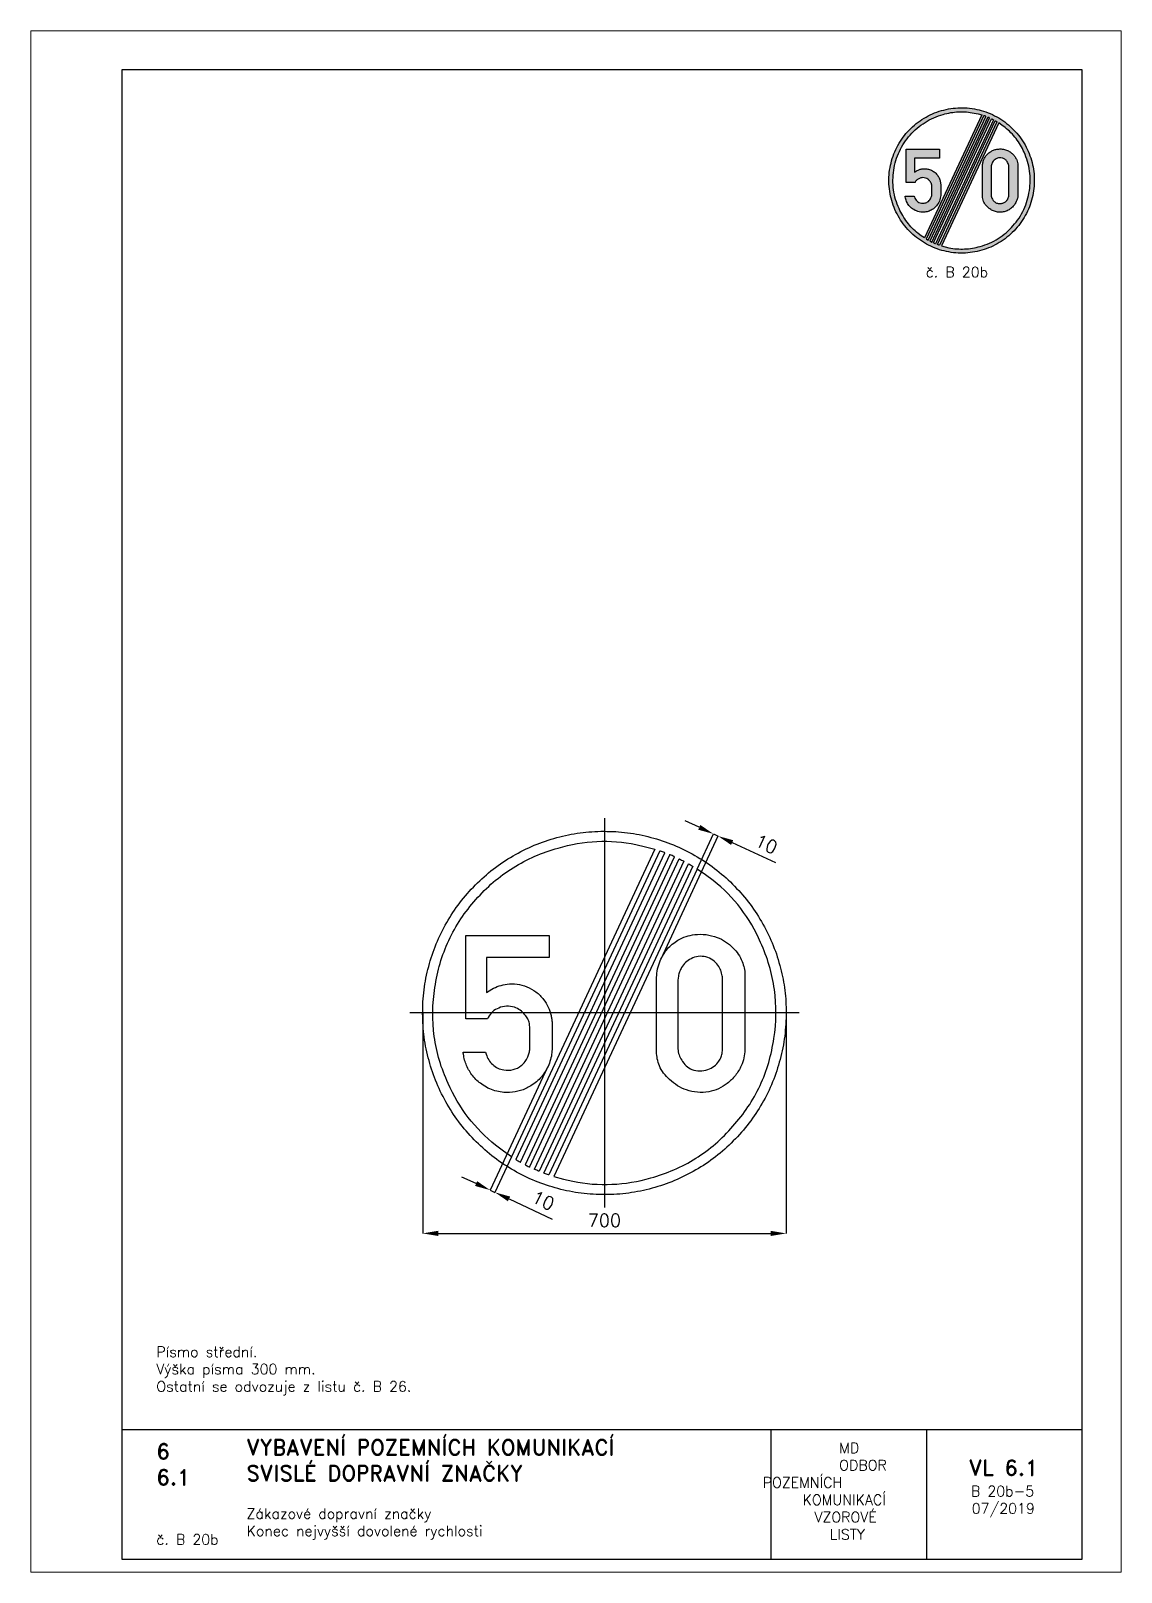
# Paper-space layout 'B 20b-5' of a CAD drawing. Header units: millimetres. Extents: x 0 to 210, y 0 to 297.
# The model-space entities are those that its viewports show. They can reach past a viewport. Long polylines and large blocks are cut down to what shows.
import ezdxf

# ---------------------------------------------------------------- set-up
doc = ezdxf.new("R2010")
doc.units = ezdxf.units.MM
doc.header["$LTSCALE"] = 5
doc.linetypes.add('ČERCHOVANÁX2', pattern=[2, 1, -0.5, 0, -0.5])
for name, color, linetype in [('Kóty', 2, 'Continuous'), ('Rozpiska', 7, 'Continuous'), ('Značka', 7, 'Continuous')]:
    doc.layers.add(name, color=color, linetype=linetype)
doc.layers.add('Rámeček', color=6, linetype='Continuous', plot=False)
doc.styles.get("Standard").update_dxf_attribs({"font": 'romand.shx', "height": 25})
doc.dimstyles.get("Standard").update_dxf_attribs({"dimtxt": 25, "dimasz": 30, "dimexe": 0.18, "dimexo": 0.0625, "dimgap": 12.5, "dimtad": 1, "dimdec": 0, "dimzin": 0, "dimdsep": 46, "dimtxsty": 'Standard', "dimcen": 0.09, "dimadec": 0, "dimazin": 0, "dimtfac": 1, "dimtdec": 0, "dimtofl": 0, "dimtmove": 0, "dimatfit": 3, "dimfxl": 1, "dimtolj": 1, "dimtzin": 0, "dimarcsym": 0})

psp = doc.layouts.new('B 20b-5')

# ---------------------------------------------------------------- texts
at = {"layer": 'Rozpiska', "color": 7, "attachment_point": 1}
for s, width, heights, insert, char_height in [('\\pi7.08671;{\\C6;č. B 20b}', 27.98293665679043, [2.666666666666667], (165.2758677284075, 251.5084026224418), 2), ('Písmo střední.\\PVýška písma 300 mm.{\\H1.83333x; }\\POstatní se odvozuje z listu č. B 26. {\\H1.55556x; }', 155.5010732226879, [0], (24.16971776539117, 43.46028045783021), 2), ('6', 149.04217740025, [0], (24.16971776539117, 24.77143633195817), 3), ('{\\C6;VYBAVENÍ POZEMNÍCH KOMUNIKACÍ\\P}SVISLÉ DOPRAVNÍ ZNAČKY{\\H1.34524x; }', 149.04217740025, [0], (41.56166878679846, 25.56072462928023), 3), ('\\pi14.7414;{\\C6;MD\\P\\pi2.36044;}ODBOR POZEMNÍCH{\\H1.57143x; }\\P\\pi7.69378;KOMUNIKACÍ{\\H1.5x; }\\P\\pi9.97949;{\\C6;VZOROVÉ\\H1.47619x; \\H0.67742x;\\P\\pi12.93187;LISTY\\H1.26984x; }', 33.10184048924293, [0], (140.9534725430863, 24.94523992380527), 2), ('\\pi1.03113;{\\H1.5x;\\C6;VL 6.1\\P\\pi1.41205;\\H0.66667x;B 20b-5\\H1.66666x; \\H0.6x;\\P\\pi1.5549;07/2019\\H1.80159x; }', 16.06225436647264, [0], (179.6550617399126, 21.60975232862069), 2), ('6.1', 149.04217740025, [0], (24.16971776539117, 19.77734483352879), 3), ('{\\C6;Zákazové dopravní značky\\P}Konec nejvyšší dovolené rychlosti{\\H1.83333x; }', 149.04217740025, [0], (41.56166878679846, 12.28505153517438), 2), ('{\\C6;č. B 20b}', 21.57220710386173, [2.666666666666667], (24.16971776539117, 7.302420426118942), 2)]:
    psp.add_mtext_dynamic_manual_height_columns(s, width=width, gutter_width=100, heights=heights, dxfattribs=dict(at, insert=insert, char_height=char_height))

msp = doc.modelspace()

# ---------------------------------------------------------------- texts
at = {"layer": 'Kóty', "char_height": 25, "attachment_point": 5}
for insert, rotation in [((311.8935763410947, 325.3177540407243), 335.1333430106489), ((-117.858621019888, -361.4862003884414), 335.00020586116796)]:
    msp.add_mtext('\\A1;10', dxfattribs=dict(at, insert=insert, rotation=rotation))

# ---------------------------------------------------------------- blocks, each defined once
blk = doc.blocks.new('*D2')
at = {"layer": 'Defpoints', "color": 0, "transparency": 16777216}
for p in [(-350.0407403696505, 0), (349.9689999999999, -3.464999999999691), (349.9689999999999, -424.8172426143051)]:
    blk.add_point(p, dxfattribs=at)
at = {"layer": 'Kóty', "color": 0, "lineweight": -2, "transparency": 16777216}
for p, q in [((-350.0407403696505, -0.0625), (-350.0407403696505, -424.9972426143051)), ((349.9689999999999, -3.527499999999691), (349.9689999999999, -424.9972426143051)), ((-320.0407403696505, -424.8172426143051), (319.9689999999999, -424.8172426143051))]:
    blk.add_line(p, q, dxfattribs=at)
at = {"layer": 'Kóty', "color": 0, "transparency": 16777216}
for points in [[(-320.0407403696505, -419.8172426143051), (-320.0407403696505, -429.8172426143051), (-350.0407403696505, -424.8172426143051)], [(319.9689999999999, -419.8172426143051), (319.9689999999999, -429.8172426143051), (349.9689999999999, -424.8172426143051)]]:
    blk.add_solid(points, dxfattribs=at)
at = {"layer": 'Kóty', "color": 0, "transparency": 16777216, "insert": (-0.03587018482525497, -399.8172426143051), "char_height": 25, "attachment_point": 5}
blk.add_mtext('\\A1;700', dxfattribs=at)

# ---------------------------------------------------------------- dimensions: what is measured, and where the dimension line sits
at = {"layer": 'Kóty'}
dim = msp.add_linear_dim(base=(349.9689999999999, -424.8172426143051), p1=(-350.0407403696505, 0), p2=(349.9689999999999, -3.464999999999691), dimstyle='Standard', dxfattribs=at)
dim.commit()
dim.dimension.update_dxf_attribs({"geometry": '*D2', "text_midpoint": (-0.03587018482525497, -399.8172426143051)})

# ---------------------------------------------------------------- linework, layer by layer
at = {"layer": 'Kóty'}
for p, q in [((182.6626533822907, 357.6587466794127), (155.4439869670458, 370.2739834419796)), ((109.2159277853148, 104.3116857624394), (218.9364865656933, 341.0450380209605)), ((178.9330000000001, 277.2400000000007), (209.957011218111, 345.2068219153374)), ((246.0794615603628, 328.2664892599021), (329.4636301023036, 289.6198115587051)), ((-109.5200000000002, -104.75), (-219.9856544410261, -341.6470387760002)), ((-178.957, -277.3000000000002), (-210.9310560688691, -345.8692277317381)), ((-247.0988629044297, -328.8054529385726), (-274.2881420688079, -316.1270027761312)), ((-183.6657062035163, -358.3845422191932), (-100.3715652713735, -397.2248736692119))]:
    msp.add_line(p, q, dxfattribs=at)
for points in [[(209.8813197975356, 345.0435099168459), (218.8607951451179, 340.881726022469)], [(-219.9095837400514, -341.4839031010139), (-210.8549853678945, -345.7060920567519)]]:
    msp.add_lwpolyline(points, dxfattribs=at)
for points in [[(184.7651928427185, 362.1951910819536), (180.5601139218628, 353.122302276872), (209.8813197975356, 345.0435099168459)], [(248.1820010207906, 332.8029336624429), (243.976922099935, 323.7300448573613), (218.8607951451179, 340.881726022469)], [(-244.9857878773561, -324.2739064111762), (-249.2119379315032, -333.3369994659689), (-219.9095837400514, -341.4839031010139)], [(-181.5526311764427, -353.8529956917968), (-185.7787812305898, -362.9160887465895), (-210.8549853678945, -345.7060920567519)]]:
    msp.add_solid(points, dxfattribs=at)
at = {"layer": 'Značka', "color": 6, "linetype": 'ČERCHOVANÁX2', "lineweight": 25, "ltscale": 5}
for p, q in [((0, 375), (0, -375)), ((375.0000000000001, 0), (-375, 0))]:
    msp.add_line(p, q, dxfattribs=at)
at = {"layer": 'Značka', "color": 5}
for points in [[(349.9879999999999, -0.02999999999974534, -0.00162509), (349.9799999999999, -2.319999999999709), (349.958, -4.609999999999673, -0.0321675), (346.474, -50.23999999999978, -0.0357231), (336.8469999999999, -95.02999999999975, -0.0366652), (321.8149999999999, -138.29, -0.0347532), (300.7799999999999, -178.9799999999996, -0.0340411), (274.9499999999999, -216.8000000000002, -0.034446), (244.2149999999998, -250.7399999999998, -0.0345657), (209.4989999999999, -280.5900000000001, -0.03442290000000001), (171.0049999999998, -305.3999999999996, -0.0343894), (129.737, -325.25, -0.0344172), (86.14199999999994, -339.2599999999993, -0.0344247), (41.14399999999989, -347.75, -0.0344022), (-4.592999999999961, -350, -0.0344081), (-50.25600000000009, -346.5599999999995, -0.0344068), (-95.01600000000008, -336.8899999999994, -0.0344078), (-138.2320000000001, -321.75, -0.0344122), (-178.965, -300.8199999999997, -0.0344031), (-216.7880000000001, -275.0099999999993, -0.0344162), (-250.7180000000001, -244.2599999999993, -0.0344241), (-280.5718000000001, -209.5299999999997, -0.03441), (-305.3856000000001, -171.0500000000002, -0.0344148), (-325.2355000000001, -129.7799999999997, -0.0344182), (-339.2428000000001, -86.17999999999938, -0.0344143), (-347.73586, -41.1899999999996, -0.0344166), (-349.9820100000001, 4.550000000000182, -0.0344157), (-346.5393700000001, 50.21000000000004, -0.0344143), (-336.8713, 94.97000000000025, -0.0344185), (-321.7276000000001, 138.1900000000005, -0.0344206), (-300.8042, 178.9200000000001, -0.0344139), (-274.9915000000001, 216.75, -0.0344133), (-244.239, 250.6799999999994, -0.0344027), (-209.5160000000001, 280.5299999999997, -0.0344209), (-171.0290000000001, 305.3400000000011, -0.0344083), (-129.763, 325.1899999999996, -0.0344166), (-86.16600000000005, 339.1999999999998, -0.0344221), (-41.16800000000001, 347.6899999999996, -0.0344238), (4.568999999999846, 349.9399999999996, -0.0344187), (50.23200000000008, 346.5000000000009, -0.0344057), (94.99199999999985, 336.8300000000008, -0.0344279), (138.208, 321.6799999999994, -0.034446), (178.9409999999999, 300.7600000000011, -0.03442990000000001), (216.763, 274.9499999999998, -0.034407), (250.6940000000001, 244.1999999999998, -0.0344024), (280.554, 209.4700000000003, -0.0344901), (305.3619999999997, 170.9900000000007, -0.0344124), (325.1909999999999, 129.7300000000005, -0.03407619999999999), (339.2190000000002, 86.11999999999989, -0.0327913), (347.497, 43.35000000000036, -0.0342656), (349.9879999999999, -0.02999999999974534)], [(97.3649999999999, 315.2799999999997), (-178.957, -277.3000000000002), (-194.4130000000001, -266.3899999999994), (-209.5200000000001, -254.9899999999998, -0.0609735), (-262.2657, -201.1999999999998, -0.061376), (-300.7810000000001, -135.8199999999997, -0.0762987), (-327.6659000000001, -45.31999999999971, -0.0762487), (-326.3295000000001, 49.13000000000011, -0.07607660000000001), (-299.7148000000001, 139.7800000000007, -0.0758456), (-247.4250000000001, 218.3400000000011, -0.07553560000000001), (-175.9100000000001, 279.8000000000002, -0.07422260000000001), (-89.32400000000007, 317.6500000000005, -0.0613582), (-14.36900000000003, 330.6099999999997, -0.0667617), (60.63299999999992, 324.3499999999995), (79.082, 320.1400000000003), (97.3649999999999, 315.2799999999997)], [(178.9330000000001, 277.2400000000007), (-97.38900000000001, -315.3400000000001), (-79.09600000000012, -320.1599999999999), (-60.65700000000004, -324.4099999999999, 0.0609832), (14.45699999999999, -330.2399999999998, 0.0613746), (89.29999999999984, -317.71, 0.0762959), (175.9039999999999, -280.1399999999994, 0.07624539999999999), (247.401, -218.3999999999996, 0.07607660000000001), (299.7309999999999, -139.75, 0.0758451), (326.3059999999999, -49.1899999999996, 0.07553689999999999), (327.4119999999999, 45.09000000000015, 0.0742174), (300.7569999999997, 135.7600000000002, 0.0613706), (262.5029999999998, 201.5, 0.0667497), (209.496, 254.9299999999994), (194.4129999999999, 266.3599999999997), (178.9330000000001, 277.2400000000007)], [(-228.7350000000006, -75.6810608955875), (-228.2050000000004, -77.60106089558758), (-227.6350000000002, -79.52106089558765, 0.0613303), (-222.7350000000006, -90.41106089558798, 0.0760735), (-215.1050000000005, -99.55106089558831, 0.08122460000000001), (-205.3750000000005, -106.2310608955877, 0.0740418), (-193.8850000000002, -109.6810608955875, 0.102552), (-175.9450000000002, -109.1410608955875, 0.116962), (-160.1350000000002, -101.3310608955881, 0.0722817), (-152.7650000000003, -93.87106089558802, 0.0588485), (-147.5450000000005, -84.71106089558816, 0.0438565), (-144.8950000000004, -77.12106089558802, 0.0507922), (-143.7350000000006, -69.2410608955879, 0.0109326), (-143.6550000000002, -67.12106089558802, 0.00356064), (-143.6350000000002, -64.9910608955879), (-143.6350000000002, -28.6110608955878, 0.00856092), (-143.9650000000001, -24.38106089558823, 0.0260113), (-144.5750000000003, -20.21106089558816, 0.06830239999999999), (-147.7150000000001, -11.49106089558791, 0.0541013), (-152.9550000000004, -3.651060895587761, 0.06927539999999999), (-162.1750000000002, 5.198939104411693, 0.08053660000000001), (-173.4550000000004, 10.8889391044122, 0.09779700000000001), (-188.4350000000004, 13.00893910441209, 0.0911028), (-203.4550000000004, 9.448939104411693, 0.0854597), (-215.4250000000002, 2.218939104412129, 0.103661), (-223.7050000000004, -8.551060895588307), (-224.3550000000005, -9.871060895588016), (-224.9850000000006, -11.21106089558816), (-267.1050000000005, -11.21106089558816), (-267.1050000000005, 149.5089391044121), (-106.3850000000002, 149.5089391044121), (-106.3850000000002, 106.7289391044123), (-226.9450000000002, 106.7289391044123), (-226.9450000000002, 39.22893910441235), (-221.9950000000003, 42.59893910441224), (-216.9150000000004, 45.75893910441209, -0.0517475), (-202.7850000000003, 52.05893910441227, -0.0526888), (-187.5750000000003, 55.31893910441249, -0.0658048), (-168.3150000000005, 55.29893910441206, -0.0655428), (-149.6650000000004, 50.28893910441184, -0.0693678), (-131.7650000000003, 40.41893910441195, -0.07138), (-117.3250000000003, 26.03893910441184, -0.0596298), (-108.2250000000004, 11.25893910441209, -0.0537933), (-102.6650000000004, -5.181060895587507, -0.0248454), (-101.3650000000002, -11.88106089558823, -0.0337815), (-100.8550000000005, -18.65106089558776), (-100.8550000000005, -19.55106089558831, -0.00134695), (-100.8550000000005, -20.46106089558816), (-100.8550000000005, -68.6110608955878), (-100.9050000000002, -70.76106089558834, -0.00536283), (-100.9850000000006, -72.90106089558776, -0.0453133), (-102.9050000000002, -86.6110608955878, -0.043679), (-107.2650000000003, -99.8610608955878, -0.08086460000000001), (-121.2450000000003, -123.0710608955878, -0.0845183), (-141.9150000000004, -140.5510608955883, -0.06982630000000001), (-161.4250000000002, -149.621060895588, -0.06678710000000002), (-182.7050000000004, -153.1110608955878, -0.0846371), (-210.9350000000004, -149.8510608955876, -0.0887158), (-236.3850000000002, -137.3010608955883, -0.0741923), (-253.4850000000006, -121.4310608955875, -0.0709412), (-265.3250000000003, -101.4310608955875, -0.0357597), (-269.2050000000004, -90.70106089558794, -0.0371837), (-271.4850000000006, -79.58106089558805), (-271.7250000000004, -77.63106089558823), (-271.9450000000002, -75.6810608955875), (-228.7350000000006, -75.6810608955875)], [(100.5000000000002, 63.10000000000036), (100.47, 65.78000000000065, -0.00590694), (100.49, 68.47000000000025, -0.0490219), (102.4599999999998, 84.86999999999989, -0.0499845), (107.6499999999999, 100.7200000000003, -0.07952680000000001), (121.4300000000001, 123.3600000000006, -0.0890895), (141.6800000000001, 140.1300000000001, -0.05975269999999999), (157.1800000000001, 147.3000000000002, -0.05198200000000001), (173.9300000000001, 150.8800000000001, -0.062026), (195.78, 150.9000000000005, -0.0644748), (216.8999999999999, 145.5, -0.0554261), (233.2299999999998, 137.3299999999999, -0.0554862), (247.3700000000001, 125.7800000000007, -0.0511166), (257.7500000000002, 113.3000000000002, -0.0548875), (265.28, 98.94000000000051, -0.0452396), (269.1099999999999, 86.61000000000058, -0.045999), (270.6499999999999, 73.85000000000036, -0.0122859), (270.72, 69.38000000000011, -0.004098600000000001), (270.6499999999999, 64.90999999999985), (270.6499999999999, -65.84000000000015), (270.6800000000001, -68.52999999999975, -0.00690348), (270.6499999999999, -71.21999999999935, -0.051789), (268.6299999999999, -86.76999999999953, -0.0497078), (263.49, -101.6899999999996, -0.06681369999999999), (252.3199999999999, -120.46, -0.0659173), (236.6200000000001, -135.6899999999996, -0.0611182), (219.7099999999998, -146, -0.0641567), (200.8100000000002, -151.8099999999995, -0.06966010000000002), (179.05, -152.9699999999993, -0.0674457), (157.8100000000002, -148.25, -0.0568192), (140.6699999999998, -140.1399999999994, -0.0495674), (125.5600000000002, -128.5299999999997, -0.04804369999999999), (114.1299999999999, -116.1499999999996, -0.06587689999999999), (105.8700000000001, -101.6899999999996, -0.05474830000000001), (101.8900000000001, -88.52999999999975, -0.0423536), (100.49, -74.80999999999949, -0.00917164), (100.4399999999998, -70.31999999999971, -0.00311119), (100.49, -65.84000000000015), (100.5000000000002, 63.10000000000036)], [(141.6800000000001, 63.10000000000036), (141.6800000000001, -65.84000000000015), (141.6600000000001, -67.63999999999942, 0.00952751), (141.6800000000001, -69.4399999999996, 0.07384960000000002), (143.78, -80.53999999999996, 0.0594957), (148.8399999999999, -90.9399999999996, 0.0707215), (157.3399999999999, -101.6199999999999, 0.09457510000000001), (168.5600000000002, -108.8400000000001, 0.108407), (183.5600000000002, -111.8099999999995, 0.08759860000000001), (198.99, -108.8400000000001, 0.0781353), (211.1899999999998, -102.5, 0.0881652), (220.49, -92.71999999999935, 0.0617929), (224.8599999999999, -84.53999999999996, 0.0611989), (227.1200000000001, -75.59000000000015, 0.0251801), (227.55, -70.72999999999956, 0.00845252), (227.6499999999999, -65.84000000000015), (227.6499999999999, 63.10000000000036), (227.3700000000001, 67.34000000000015, 0.01649), (226.8999999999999, 71.5600000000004, 0.0583293), (224.0699999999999, 82.11999999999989, 0.06473480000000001), (218.7099999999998, 91.75, 0.0880917), (208.53, 101.9900000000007, 0.0978864), (195.4300000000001, 107.8800000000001, 0.09983439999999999), (180.8399999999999, 108.79, 0.08828960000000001), (166.78, 104.3100000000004, 0.0741227), (156.4300000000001, 97.28000000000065, 0.0756717), (148.6800000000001, 87.63000000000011, 0.0526207), (144.8199999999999, 79.51000000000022, 0.0460881), (142.6200000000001, 70.8100000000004), (142.0800000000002, 66.96000000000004), (141.6800000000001, 63.10000000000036)]]:
    msp.add_lwpolyline(points, format="xyb", dxfattribs=at)
for points in [[(106.9449999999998, 312.1600000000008), (-170.4100000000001, -282.6300000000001), (-169.98, -282.8899999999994), (-169.5490000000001, -283.1499999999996), (-167.823, -284.1799999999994), (-166.091, -285.1899999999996), (-164.3530000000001, -286.1999999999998), (-162.6080000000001, -287.1899999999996), (-162.1700000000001, -287.4399999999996), (-161.7330000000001, -287.6899999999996), (116.3939999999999, 308.7600000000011), (115.9239999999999, 308.9299999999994), (115.4529999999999, 309.1099999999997), (113.5699999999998, 309.8100000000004), (111.6819999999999, 310.4900000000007), (109.7899999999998, 311.170000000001), (107.8939999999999, 311.8300000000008), (107.419, 311.9900000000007), (106.9449999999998, 312.1600000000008)], [(125.7129999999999, 305.0800000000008), (-152.926, -292.46), (-152.4830000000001, -292.6899999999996), (-152.0390000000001, -292.9299999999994), (-150.2610000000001, -293.8400000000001), (-148.4760000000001, -294.75), (-146.687, -295.6399999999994), (-144.8910000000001, -296.5299999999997), (-144.441, -296.75), (-143.9920000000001, -296.96), (134.9039999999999, 301.1300000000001), (134.448, 301.3300000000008), (133.9910000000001, 301.54), (132.16, 302.3499999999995), (130.324, 303.1400000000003), (128.4829999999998, 303.9299999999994), (126.638, 304.6999999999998), (126.176, 304.8900000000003), (125.7129999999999, 305.0800000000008)], [(152.9019999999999, 292.4000000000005), (-125.7370000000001, -305.1399999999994), (-126.2, -304.9499999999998), (-126.662, -304.7599999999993), (-128.5070000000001, -303.9899999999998), (-130.3480000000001, -303.1999999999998), (-132.1840000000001, -302.4099999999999), (-134.015, -301.5999999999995), (-134.4720000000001, -301.3899999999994), (-134.928, -301.1899999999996), (143.968, 296.9000000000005), (144.417, 296.6899999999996), (144.8669999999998, 296.4700000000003), (146.6619999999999, 295.5800000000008), (148.4519999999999, 294.6899999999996), (150.237, 293.7799999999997), (152.015, 292.8699999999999), (152.4589999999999, 292.6300000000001), (152.9019999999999, 292.4000000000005)], [(170.3860000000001, 282.5700000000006), (-106.9690000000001, -312.2199999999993), (-107.4430000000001, -312.0500000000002), (-107.918, -311.8899999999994), (-109.8140000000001, -311.2299999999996), (-111.706, -310.5500000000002), (-113.5940000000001, -309.8699999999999), (-115.4770000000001, -309.1700000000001), (-115.948, -308.9899999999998), (-116.418, -308.8199999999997), (161.7089999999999, 287.6300000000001), (162.1459999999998, 287.3800000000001), (162.5839999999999, 287.1300000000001), (164.3280000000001, 286.1400000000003), (166.0670000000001, 285.1300000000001), (167.7999999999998, 284.1199999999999), (169.5249999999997, 283.0900000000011), (169.956, 282.8300000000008), (170.3860000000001, 282.5700000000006)]]:
    msp.add_lwpolyline(points, dxfattribs=at)

msp.set_redraw_order([(e.dxf.handle, doc.entitydb.next_handle()) for e in msp.query("TEXT MTEXT ATTDEF DIMENSION ARC_DIMENSION")])  # texts and dimensions are drawn at this point

# ---------------------------------------------------------------- hatches: boundary and pattern name
at = {"layer": 'Značka'}
h = psp.add_hatch(color=7, dxfattribs=at)
h.dxf.hatch_style = 1
edge = h.paths.add_edge_path(flags=16)
edge.add_line((186.4248501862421, 279.2628594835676), (175.371650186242, 255.5596594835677))
edge.add_line((175.371650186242, 255.5596594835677), (176.103650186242, 255.366859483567))
edge.add_line((176.103650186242, 255.366859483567), (176.8412501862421, 255.1968594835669))
edge.add_arc((179.2958958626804, 267.3509618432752), 12.39949553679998, 258.5821135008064, 272.5411462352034)
edge.add_arc((179.3085692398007, 267.3623560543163), 12.4103236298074, 272.4803611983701, 286.5286932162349)
edge.add_arc((179.6758202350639, 267.5021394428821), 12.44601935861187, 284.7245293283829, 302.1762915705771)
edge.add_arc((179.6828902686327, 267.5243663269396), 12.46108026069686, 302.0943529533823, 319.5345628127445)
edge.add_arc((179.9313380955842, 267.8490965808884), 12.48948374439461, 317.6611715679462, 335.0629867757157)
edge.add_arc((179.915913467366, 267.8790155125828), 12.51610182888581, 334.968564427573, 352.3167622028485)
edge.add_arc((179.9313332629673, 268.2360552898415), 12.55360120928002, 350.6922029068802, 367.9708752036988)
edge.add_arc((179.6811314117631, 268.2192362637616), 12.80373077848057, 7.890152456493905, 24.86839993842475)
edge.add_arc((179.8599846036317, 268.7071949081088), 12.44168635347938, 23.17576683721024, 37.22215810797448)
edge.add_arc((180.738251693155, 269.3969947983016), 11.32507521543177, 37.13101709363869, 52.40601097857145)
edge.add_line((187.6472501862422, 278.370459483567), (187.043650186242, 278.8276594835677))
edge.add_line((187.043650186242, 278.8276594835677), (186.4248501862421, 279.2628594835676))
edge = h.paths.add_edge_path(flags=16)
edge.add_line((183.1620501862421, 280.7844594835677), (172.108850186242, 257.0812594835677))
edge.add_line((172.108850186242, 257.0812594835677), (171.4908501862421, 257.5176594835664))
edge.add_line((171.4908501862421, 257.5176594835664), (170.8864501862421, 257.9736594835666))
edge.add_arc((178.6205435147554, 267.6667904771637), 12.40052370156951, 217.456743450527, 231.4138353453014, ccw=False)
edge.add_arc((178.6190955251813, 267.6855223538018), 12.41077628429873, 203.4812611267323, 217.5294561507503, ccw=False)
edge.add_arc((178.4908017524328, 268.0529833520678), 12.4455752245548, 187.8161034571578, 205.2684809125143, ccw=False)
edge.add_arc((178.5025460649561, 268.0760441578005), 12.46036467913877, 170.4726693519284, 187.9138134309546, ccw=False)
edge.add_arc((178.5932661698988, 268.4725599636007), 12.49080500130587, 154.9338965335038, 172.3356205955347, ccw=False)
edge.add_arc((178.6230882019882, 268.4809583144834), 12.51427667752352, 137.6774862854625, 155.0265727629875, ccw=False)
edge.add_arc((178.8910142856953, 268.7227510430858), 12.55471113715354, 122.0386509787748, 139.3168447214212, ccw=False)
edge.add_arc((179.0340818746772, 268.5202708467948), 12.80225526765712, 105.1212616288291, 122.10069433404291, ccw=False)
edge.add_arc((179.297706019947, 268.9691713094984), 12.44321714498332, 92.78804860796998, 106.8325676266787, ccw=False)
edge.add_arc((179.2589675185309, 270.0885617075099), 11.3232784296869, 77.5897688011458, 92.86777448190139, ccw=False)
edge.add_line((181.6924501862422, 281.1472594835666), (182.430450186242, 280.978859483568))
edge.add_line((182.430450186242, 280.978859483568), (183.1620501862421, 280.7844594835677))
h.paths.add_polyline_path([(186.082850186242, 279.4760594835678), (174.988450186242, 255.6844594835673), (174.9696501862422, 255.6912594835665), (174.950450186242, 255.6976594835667), (174.8748501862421, 255.7240594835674), (174.799250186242, 255.7512594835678), (174.7236501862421, 255.7784594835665), (174.648050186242, 255.8064594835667), (174.6292501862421, 255.8136594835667), (174.6104501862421, 255.8204594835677), (185.735650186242, 279.6784594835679), (185.7532501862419, 279.6684594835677), (185.7708501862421, 279.6584594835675), (185.8404501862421, 279.6188594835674), (185.9100501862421, 279.5784594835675), (185.979250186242, 279.5380594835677), (186.048450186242, 279.496859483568), (186.0656501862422, 279.486459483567)], flags=16)
h.paths.add_polyline_path([(185.383250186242, 279.8692594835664), (174.237650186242, 255.9676594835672), (174.219250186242, 255.975259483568), (174.2008501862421, 255.982859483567), (174.1268501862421, 256.0136594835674), (174.0532501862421, 256.0452594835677), (173.9800501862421, 256.0768594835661), (173.906850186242, 256.1092594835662), (173.8884501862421, 256.1176594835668), (173.8700501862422, 256.1256594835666), (185.0260501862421, 280.0492594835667), (185.0440501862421, 280.0408594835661), (185.0620501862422, 280.0320594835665), (185.1336501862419, 279.9964594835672), (185.2052501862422, 279.960859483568), (185.2768501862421, 279.9244594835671), (185.348050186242, 279.8880594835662), (185.3656501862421, 279.8784594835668)], flags=16)
h.paths.add_polyline_path([(184.2960501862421, 280.3764594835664), (173.150450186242, 256.4748594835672), (173.1680501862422, 256.4656594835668), (173.1856501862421, 256.4560594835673), (173.2568501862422, 256.4196594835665), (173.3284501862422, 256.3832594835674), (173.4000501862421, 256.3476594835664), (173.4716501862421, 256.3120594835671), (173.4896501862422, 256.3032594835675), (173.5076501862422, 256.2948594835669), (184.6636501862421, 280.218459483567), (184.645250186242, 280.2264594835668), (184.6268501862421, 280.2348594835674), (184.553650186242, 280.2672594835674), (184.480450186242, 280.2988594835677), (184.406850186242, 280.3304594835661), (184.332850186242, 280.3612594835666), (184.314450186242, 280.3688594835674)], flags=16)
h.paths.add_polyline_path([(183.5452501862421, 280.6596594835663), (172.4508501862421, 256.8680594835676), (172.4680501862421, 256.8576594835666), (172.4852501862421, 256.8472594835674), (172.554450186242, 256.8060594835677), (172.6236501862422, 256.7656594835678), (172.693250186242, 256.725259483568), (172.762850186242, 256.6856594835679), (172.7804501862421, 256.6756594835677), (172.7980501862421, 256.6656594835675), (183.923250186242, 280.5236594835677), (183.9044501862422, 280.5304594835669), (183.8856501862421, 280.5376594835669), (183.810050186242, 280.5656594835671), (183.7344501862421, 280.5928594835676), (183.658850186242, 280.6200594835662), (183.5832501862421, 280.6464594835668), (183.5640501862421, 280.6528594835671)], flags=16)
edge = h.paths.add_edge_path()
edge.add_arc((179.835682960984, 268.1849099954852), 13.4311733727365, 359.55442211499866, 359.945181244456, ccw=False)
edge.add_arc((177.8973693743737, 268.1688837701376), 15.36933517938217, 359.3288670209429, 359.67035878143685, ccw=False)
edge.add_arc((179.0249854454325, 268.1570244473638), 14.24165761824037, 351.95405164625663, 359.32343784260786, ccw=False)
edge.add_arc((180.4094602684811, 267.960645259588), 12.84332474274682, 343.77485458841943, 351.95701826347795, ccw=False)
edge.add_arc((180.6566331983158, 267.6010290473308), 12.50856555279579, 336.6418223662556, 345.0402350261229, ccw=False)
edge.add_arc((180.0235313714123, 267.8754860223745), 13.19859721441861, 328.6771196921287, 336.6376862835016, ccw=False)
edge.add_arc((179.685703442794, 267.8360167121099), 13.46829563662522, 321.7683242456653, 329.5677137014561, ccw=False)
edge.add_arc((179.8094954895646, 267.7328508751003), 13.30721244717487, 313.89587263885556, 321.7874002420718, ccw=False)
edge.add_arc((179.7166897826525, 267.5787742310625), 13.26166914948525, 306.72723545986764, 314.64636967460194, ccw=False)
edge.add_arc((179.6791660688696, 267.6208095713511), 13.31780044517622, 298.8618030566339, 306.7484777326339, ccw=False)
edge.add_arc((179.5173018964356, 267.5461242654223), 13.33170947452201, 291.74715060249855, 299.62599648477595, ccw=False)
edge.add_arc((179.5188789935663, 267.5366172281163), 13.32229489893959, 283.87156852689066, 291.7559998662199, ccw=False)
edge.add_arc((179.3496988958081, 267.4867902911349), 13.31564717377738, 276.74334803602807, 284.6297251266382, ccw=False)
edge.add_arc((179.3451943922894, 267.4982239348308), 13.32753101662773, 268.8755350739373, 276.75680742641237, ccw=False)
edge.add_arc((179.1690340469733, 267.4965185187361), 13.3235326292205, 261.75019454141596, 269.632817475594, ccw=False)
edge.add_arc((179.1691403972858, 267.4975746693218), 13.3245931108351, 253.86783935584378, 261.75039361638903, ccw=False)
edge.add_arc((178.9976492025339, 267.5473882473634), 13.3259923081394, 246.75353105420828, 254.6356732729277, ccw=False)
edge.add_arc((178.9989946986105, 267.544932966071), 13.32426759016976, 238.8612418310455, 246.74404789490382, ccw=False)
edge.add_arc((178.846213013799, 267.6406429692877), 13.3284011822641, 231.7553078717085, 239.63616818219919, ccw=False)
edge.add_arc((178.8400955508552, 267.6336783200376), 13.31914449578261, 223.8719453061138, 231.7574296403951, ccw=False)
edge.add_arc((178.7189730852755, 267.7589641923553), 13.31979766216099, 216.7357322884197, 224.6215599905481, ccw=False)
edge.add_arc((178.7177073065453, 267.7631727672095), 13.3213011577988, 208.8703456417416, 216.7534950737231, ccw=False)
edge.add_arc((178.6324320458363, 267.9175276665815), 13.32231858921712, 201.7443693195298, 209.6287777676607, ccw=False)
edge.add_arc((178.6286813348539, 267.9191545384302), 13.31943777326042, 193.8707215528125, 201.7568468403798, ccw=False)
edge.add_arc((178.5833677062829, 268.0895479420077), 13.31746111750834, 186.7438859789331, 194.6291871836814, ccw=False)
edge.add_arc((178.5887596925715, 268.0935059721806), 13.32328100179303, 178.8742760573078, 186.7580664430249, ccw=False)
edge.add_arc((178.5896490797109, 268.2700006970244), 13.32187172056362, 171.7497023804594, 179.6333096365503, ccw=False)
edge.add_arc((178.5897540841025, 268.270333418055), 13.32192789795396, 163.8670496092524, 171.7511833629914, ccw=False)
edge.add_arc((178.6389265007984, 268.4423998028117), 13.32255422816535, 156.7525123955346, 164.6366919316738, ccw=False)
edge.add_arc((178.6339746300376, 268.4428692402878), 13.31781920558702, 148.8593304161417, 156.7459593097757, ccw=False)
edge.add_arc((178.7311785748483, 268.5955997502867), 13.32326226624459, 141.7537856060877, 149.637690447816, ccw=False)
edge.add_arc((178.7306199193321, 268.5968648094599), 13.32204041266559, 133.8728037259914, 141.7565712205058, ccw=False)
edge.add_arc((178.8584740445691, 268.7144459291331), 13.32702053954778, 126.73787261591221, 134.6194196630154, ccw=False)
edge.add_arc((178.8553002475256, 268.7253329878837), 13.31639803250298, 118.8688920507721, 126.75494866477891, ccw=False)
edge.add_arc((179.0134763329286, 268.8040701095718), 13.32498378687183, 111.7451590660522, 119.62798802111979, ccw=False)
edge.add_arc((179.0147503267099, 268.8077228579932), 13.32206319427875, 103.87149985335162, 111.75606853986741, ccw=False)
edge.add_arc((179.1841162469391, 268.856720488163), 13.31626463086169, 96.74353116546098, 104.6295419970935, ccw=False)
edge.add_arc((179.1880951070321, 268.8542476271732), 13.31918810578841, 88.87306282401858, 96.759279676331, ccw=False)
edge.add_arc((179.3649920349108, 268.8519236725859), 13.31920740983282, 81.74891263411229, 89.63409938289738, ccw=False)
edge.add_arc((179.3644536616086, 268.8460521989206), 13.32509537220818, 73.86798814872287, 81.75024482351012, ccw=False)
edge.add_arc((179.536106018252, 268.8049689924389), 13.31803410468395, 66.7390801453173, 74.6265102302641, ccw=False)
edge.add_arc((179.5435819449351, 268.8106160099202), 13.30989452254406, 58.86850289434, 66.75904617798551, ccw=False)
edge.add_arc((179.6940722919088, 268.7163216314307), 13.31398895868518, 51.74469591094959, 59.632675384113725, ccw=False)
edge.add_arc((179.6905975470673, 268.7044403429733), 13.32547110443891, 43.881582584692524, 51.764594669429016, ccw=False)
edge.add_arc((179.80975977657, 268.5778101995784), 13.32849244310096, 36.74723366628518, 44.629032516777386, ccw=False)
edge.add_arc((179.8431982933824, 268.6012534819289), 13.28767300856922, 28.850304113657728, 36.75249897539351, ccw=False)
edge.add_arc((179.9038402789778, 268.4326292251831), 13.31709850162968, 21.727213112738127, 29.61166734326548, ccw=False)
edge.add_arc((179.7744396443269, 268.3784140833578), 13.45737612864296, 13.929854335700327, 21.737690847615, ccw=False)
edge.add_arc((179.976959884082, 268.241162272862), 13.29509827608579, 7.199042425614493, 14.714081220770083, ccw=False)
edge.add_arc((180.5678432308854, 268.3135985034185), 12.69979570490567, -0.6385737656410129, 7.208888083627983, ccw=False)
h = psp.add_hatch(color=252, dxfattribs=at)
h.dxf.hatch_style = 1
edge = h.paths.add_edge_path()
edge.add_line((170.1264501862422, 265.1644594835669), (170.1476501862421, 265.0876594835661))
edge.add_line((170.1476501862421, 265.0876594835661), (170.170450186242, 265.0108594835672))
edge.add_arc((172.0374026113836, 265.5890068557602), 1.954422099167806, 197.2064147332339, 211.2447005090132)
edge.add_arc((171.7135666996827, 265.3896324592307), 1.57414301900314, 211.1542402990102, 228.5554858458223)
edge.add_arc((171.6832353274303, 265.2660692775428), 1.462636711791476, 226.241715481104, 244.8162460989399)
edge.add_arc((171.7540487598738, 265.4167782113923), 1.629153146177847, 244.8179207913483, 261.756143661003)
edge.add_arc((171.8271477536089, 265.5462180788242), 1.768554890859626, 260.0134468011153, 283.4347563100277)
edge.add_arc((171.8956466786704, 265.3154888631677), 1.528280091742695, 282.9467268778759, 309.6312013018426)
edge.add_arc((171.9911692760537, 265.3019541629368), 1.458374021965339, 307.0792184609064, 323.6162039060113)
edge.add_arc((171.71850145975, 265.5040110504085), 1.797747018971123, 323.5867525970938, 337.0582983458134)
edge.add_arc((171.6997346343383, 265.5581406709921), 1.836621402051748, 335.7313118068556, 345.7760445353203)
edge.add_arc((171.9558332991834, 265.4922518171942), 1.572184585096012, 345.8103810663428, 357.441100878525)
edge.add_arc((171.5891275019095, 265.537626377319), 1.94076657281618, 356.5861867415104, 359.0916542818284)
edge.add_arc((167.5480553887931, 265.6056284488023), 5.982410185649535, 359.054009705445, 359.8700448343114)
edge.add_line((173.5304501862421, 265.5920594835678), (173.5304501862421, 267.0472594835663))
edge.add_arc((168.5831545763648, 266.746415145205), 4.956434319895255, 3.479863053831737, 5.441833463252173)
edge.add_arc((171.9029854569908, 267.0655046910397), 1.621307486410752, 5.342365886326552, 11.3023728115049)
edge.add_arc((172.1593306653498, 267.1000838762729), 1.363254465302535, 11.98878853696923, 27.61827072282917)
edge.add_arc((171.8175583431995, 266.923140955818), 1.748111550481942, 27.56395997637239, 39.95098861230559)
edge.add_arc((171.7018712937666, 266.8981268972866), 1.853678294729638, 38.24730671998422, 54.09873383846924)
edge.add_arc((171.8613216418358, 267.1219385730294), 1.57888565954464, 54.02319404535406, 72.44107145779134)
edge.add_arc((171.823347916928, 267.1525651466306), 1.561803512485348, 70.77369166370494, 93.11606445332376)
edge.add_arc((171.8255742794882, 267.0058561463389), 1.708426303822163, 92.92316329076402, 113.7449091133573)
edge.add_arc((171.7380842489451, 267.034628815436), 1.64828402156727, 111.3631733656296, 130.9016207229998)
edge.add_arc((171.5210494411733, 267.2748851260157), 1.324600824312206, 130.610437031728, 154.2832370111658)
edge.add_line((170.3276501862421, 267.8496594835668), (170.3016501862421, 267.7968594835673))
edge.add_line((170.3016501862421, 267.7968594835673), (170.276450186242, 267.7432594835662))
edge.add_line((170.276450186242, 267.7432594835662), (168.591650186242, 267.7432594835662))
edge.add_line((168.591650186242, 267.7432594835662), (168.591650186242, 274.1720594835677))
edge.add_line((168.591650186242, 274.1720594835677), (175.0204501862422, 274.1720594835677))
edge.add_line((175.0204501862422, 274.1720594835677), (175.0204501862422, 272.460859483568))
edge.add_line((175.0204501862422, 272.460859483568), (170.1980501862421, 272.460859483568))
edge.add_line((170.1980501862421, 272.460859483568), (170.1980501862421, 269.7608594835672))
edge.add_line((170.1980501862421, 269.7608594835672), (170.396050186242, 269.895659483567))
edge.add_line((170.396050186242, 269.895659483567), (170.5992501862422, 270.0220594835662))
edge.add_arc((172.0960402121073, 267.4248047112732), 2.997684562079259, 108.1056322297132, 119.9547166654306, ccw=False)
edge.add_arc((172.0856598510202, 267.4605119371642), 2.960519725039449, 96.06521569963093, 108.12944354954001, ccw=False)
edge.add_arc((172.1550240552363, 267.489895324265), 2.939513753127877, 82.41068442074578, 97.47032127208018, ccw=False)
edge.add_arc((172.1551478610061, 267.4702143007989), 2.959007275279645, 67.4635427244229, 82.46339146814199, ccw=False)
edge.add_arc((172.2312464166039, 267.4378283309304), 2.960908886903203, 53.191554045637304, 69.06405640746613, ccw=False)
edge.add_arc((172.2897447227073, 267.5081911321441), 2.869528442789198, 36.95358728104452, 53.284979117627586, ccw=False)
edge.add_arc((172.295037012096, 267.4170031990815), 2.921108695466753, 24.795487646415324, 38.44546797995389, ccw=False)
edge.add_arc((172.0107511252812, 267.2826644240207), 3.235526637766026, 12.527189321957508, 24.84383439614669, ccw=False)
edge.add_arc((172.5002385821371, 267.3275467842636), 2.74866462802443, 8.134162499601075, 13.827137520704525, ccw=False)
edge.add_arc((173.2296817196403, 267.4302615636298), 2.012027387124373, 0.43848530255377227, 8.177691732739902, ccw=False)
edge.add_line((175.2416501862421, 267.4456594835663), (175.2416501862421, 267.4096594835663))
edge.add_arc((168.485658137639, 267.3914594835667), 6.756016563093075, -0.15434900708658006, 0.15434900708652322, ccw=False)
edge.add_line((175.2416501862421, 267.3732594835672), (175.2416501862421, 265.4472594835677))
edge.add_line((175.2416501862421, 265.4472594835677), (175.2396501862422, 265.3612594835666))
edge.add_arc((171.2477345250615, 265.4676301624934), 3.993332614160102, 357.2445694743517, 358.47362779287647, ccw=False)
edge.add_arc((172.1786608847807, 265.4243061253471), 3.061400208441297, 346.8389582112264, 357.2169024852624, ccw=False)
edge.add_arc((172.0447432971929, 265.458546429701), 3.199597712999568, 336.783802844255, 346.7879333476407, ccw=False)
edge.add_arc((171.8541888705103, 265.4505704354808), 3.372585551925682, 319.69204531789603, 338.1846083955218, ccw=False)
edge.add_arc((171.9592328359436, 265.3474137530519), 3.225767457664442, 300.5580799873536, 319.88232160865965, ccw=False)
edge.add_arc((171.9164459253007, 265.1687125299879), 3.096273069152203, 286.9446978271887, 302.92177411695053, ccw=False)
edge.add_arc((171.8730250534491, 265.3090912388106), 3.243212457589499, 271.67191952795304, 286.95569780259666, ccw=False)
edge.add_arc((171.7854648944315, 265.4439831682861), 3.381634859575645, 253.7370252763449, 273.08830047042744, ccw=False)
edge.add_arc((171.732945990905, 265.294792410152), 3.223717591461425, 233.6114616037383, 253.890534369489, ccw=False)
edge.add_arc((171.6057118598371, 265.3091939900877), 3.161776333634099, 218.6502590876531, 235.6227855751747, ccw=False)
edge.add_arc((171.7046981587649, 265.3950478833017), 3.292707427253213, 202.50986623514, 218.7411992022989, ccw=False)
edge.add_arc((171.5819976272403, 265.4326922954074), 3.194813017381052, 195.7841271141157, 203.9761559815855, ccw=False)
edge.add_arc((171.4484730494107, 265.3983835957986), 3.0569925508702, 187.3281280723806, 195.8460801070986, ccw=False)
edge.add_line((168.4164501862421, 265.0084594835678), (168.406850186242, 265.0864594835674))
edge.add_line((168.406850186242, 265.0864594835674), (168.398050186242, 265.1644594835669))
edge.add_line((168.398050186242, 265.1644594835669), (170.1264501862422, 265.1644594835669))
edge = h.paths.add_edge_path(flags=16)
edge.add_line((184.9344501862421, 270.6972594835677), (184.9344501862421, 265.5396594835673))
edge.add_arc((190.4652709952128, 265.4422014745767), 5.531679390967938, 178.9905015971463, 179.7363112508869)
edge.add_arc((186.8231446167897, 265.452649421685), 1.889554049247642, 179.5448543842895, 181.7283327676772)
edge.add_arc((186.4713077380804, 265.4564703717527), 1.538060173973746, 182.2659163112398, 199.160329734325)
edge.add_arc((186.8614881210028, 265.5911306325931), 1.950823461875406, 199.1350257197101, 212.7543812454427)
edge.add_arc((186.8934460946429, 265.517945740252), 1.939707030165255, 210.4249693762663, 226.6062021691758)
edge.add_arc((186.5418363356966, 265.1398069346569), 1.423380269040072, 226.4336031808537, 248.0443404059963)
edge.add_arc((186.5803980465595, 265.1276729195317), 1.427113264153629, 246.4260900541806, 271.1744978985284)
edge.add_arc((186.5818053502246, 265.5081866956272), 1.807541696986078, 270.8826654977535, 290.9076694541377)
edge.add_arc((186.664390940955, 265.4983211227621), 1.77038563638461, 288.5241513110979, 306.3951338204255)
edge.add_arc((186.8001915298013, 265.3154980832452), 1.54264616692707, 306.3641673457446, 326.5180312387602)
edge.add_arc((186.8555281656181, 265.3325601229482), 1.506569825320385, 324.8155847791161, 338.9594903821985)
edge.add_arc((186.8498829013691, 265.3385640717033), 1.513998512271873, 338.8241283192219, 352.8324120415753)
edge.add_arc((186.4317783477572, 265.4175209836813), 1.938864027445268, 352.0589693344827, 357.8286039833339)
edge.add_arc((182.5864065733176, 265.5601589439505), 5.786879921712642, 357.8599060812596, 359.7970348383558)
edge.add_line((188.373250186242, 265.5396594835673), (188.373250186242, 270.6972594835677))
edge.add_line((188.373250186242, 270.6972594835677), (188.3620501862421, 270.866859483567))
edge.add_arc((185.7942193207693, 270.6663157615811), 2.575650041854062, 4.465649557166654, 8.244536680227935)
edge.add_arc((186.4823988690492, 270.7633337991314), 1.880672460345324, 8.325830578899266, 21.67879151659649)
edge.add_arc((186.6414762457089, 270.8261356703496), 1.709647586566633, 21.69232327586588, 36.50777448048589)
edge.add_arc((186.6586457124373, 270.9014132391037), 1.65182792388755, 34.76307415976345, 54.90022291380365)
edge.add_arc((186.7504977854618, 271.0451965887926), 1.481395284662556, 54.60910950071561, 76.97177698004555)
edge.add_arc((186.7024077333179, 271.0598052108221), 1.478854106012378, 75.02860277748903, 97.83339775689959)
edge.add_arc((186.7231158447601, 270.8551864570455), 1.684401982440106, 97.58259247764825, 117.7647465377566)
edge.add_arc((186.6746667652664, 270.8163978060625), 1.697249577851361, 115.7070764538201, 132.6637390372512)
edge.add_arc((186.6373934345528, 270.8531630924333), 1.644956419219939, 132.5769021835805, 149.8865890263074)
edge.add_arc((186.6760963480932, 270.7845390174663), 1.713331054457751, 148.5506810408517, 160.5993446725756)
edge.add_arc((186.8997295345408, 270.7033267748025), 1.951243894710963, 160.5313308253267, 171.0864760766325)
edge.add_line((184.972050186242, 271.0056594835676), (184.950450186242, 270.8516594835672))
edge.add_line((184.950450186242, 270.8516594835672), (184.9344501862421, 270.6972594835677))
edge = h.paths.add_edge_path()
edge.add_line((183.287250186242, 270.6972594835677), (183.2860501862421, 270.8044594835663))
edge.add_arc((187.8402566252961, 270.8244021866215), 4.55425010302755, 178.8971393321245, 180.2508945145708, ccw=False)
edge.add_arc((186.6636541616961, 270.8391640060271), 3.377590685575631, 167.5373360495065, 178.7633411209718, ccw=False)
edge.add_arc((186.6325106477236, 270.849331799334), 3.3449883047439, 156.1461965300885, 167.5922739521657, ccw=False)
edge.add_arc((186.6776843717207, 270.9330690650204), 3.353781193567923, 139.5789522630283, 157.7668734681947, ccw=False)
edge.add_arc((186.3968865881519, 271.1881049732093), 2.974669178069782, 119.4477685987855, 139.8118154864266, ccw=False)
edge.add_arc((186.4401116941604, 271.3370961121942), 2.868322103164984, 107.98532416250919, 121.66337109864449, ccw=False)
edge.add_arc((186.5762891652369, 270.9232972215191), 3.303949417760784, 96.113043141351, 108.0157268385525, ccw=False)
edge.add_arc((186.6646622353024, 270.699695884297), 3.536270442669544, 82.95388252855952, 97.15100674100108, ccw=False)
edge.add_arc((186.6867952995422, 270.839178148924), 3.395130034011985, 68.27971833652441, 83.03582960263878, ccw=False)
edge.add_arc((186.8003437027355, 270.8926451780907), 3.304549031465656, 57.07604479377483, 69.7657873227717, ccw=False)
edge.add_arc((186.8040601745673, 270.894923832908), 3.300616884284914, 44.40522433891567, 57.10869854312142, ccw=False)
edge.add_arc((186.9345526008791, 270.929513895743), 3.183884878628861, 33.89890227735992, 45.603776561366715, ccw=False)
edge.add_arc((187.1194714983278, 271.0502954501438), 2.963035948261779, 21.38797549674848, 33.954654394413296, ccw=False)
edge.add_arc((187.2351399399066, 271.0393887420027), 2.859789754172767, 12.075530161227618, 22.436618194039, ccw=False)
edge.add_arc((187.2943463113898, 271.0483779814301), 2.800015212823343, 1.6143395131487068, 12.149107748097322, ccw=False)
edge.add_arc((186.4568822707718, 270.9808922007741), 3.639312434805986, -0.5106135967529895, 2.304965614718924, ccw=False)
edge.add_arc((179.1886703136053, 271.0298466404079), 10.90768351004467, 358.6331616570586, 359.5724863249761, ccw=False)
edge.add_line((190.0932501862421, 270.7696594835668), (190.0932501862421, 265.5396594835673))
edge.add_line((190.0932501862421, 265.5396594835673), (190.094450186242, 265.4320594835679))
edge.add_arc((186.1974503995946, 265.4217137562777), 3.89701351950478, -1.4300278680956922, 0.1521080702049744, ccw=False)
edge.add_arc((187.0583352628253, 265.4024575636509), 3.035917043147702, 346.66923795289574, 358.52780806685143, ccw=False)
edge.add_arc((186.9155255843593, 265.4355474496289), 3.182508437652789, 335.299554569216, 346.68237419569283, ccw=False)
edge.add_arc((186.7866870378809, 265.3946092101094), 3.283713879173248, 321.59826025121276, 336.8881077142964, ccw=False)
edge.add_arc((186.7456185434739, 265.4216827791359), 3.332718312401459, 306.586768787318, 321.6720773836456, ccw=False)
edge.add_arc((186.7132562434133, 265.2958943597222), 3.252572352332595, 294.3756665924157, 308.36552415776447, ccw=False)
edge.add_arc((186.7757824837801, 265.1508459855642), 3.094649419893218, 279.74606174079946, 294.4295701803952, ccw=False)
edge.add_arc((186.6987353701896, 265.186240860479), 3.14335439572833, 265.08189697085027, 281.02106740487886, ccw=False)
edge.add_arc((186.7010889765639, 265.283734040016), 3.240695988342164, 249.7541715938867, 265.1882129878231, ccw=False)
edge.add_arc((186.6595765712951, 265.4123066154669), 3.34799951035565, 238.1742497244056, 251.1822647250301, ccw=False)
edge.add_arc((186.9283606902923, 265.8407443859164), 3.853764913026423, 226.7872131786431, 238.1379345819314, ccw=False)
edge.add_arc((186.6319230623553, 265.6532521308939), 3.515237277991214, 217.2139835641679, 228.2163285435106, ccw=False)
edge.add_arc((185.8527274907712, 265.0648718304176), 2.538852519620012, 202.1983014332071, 217.2743910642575, ccw=False)
edge.add_arc((185.8189729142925, 265.0936437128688), 2.518778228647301, 190.5595399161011, 203.0944121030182, ccw=False)
edge.add_arc((186.5484333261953, 265.2364169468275), 3.262056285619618, 180.9758758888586, 190.6768081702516, ccw=False)
edge.add_arc((188.180964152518, 265.325170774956), 4.896241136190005, 179.587048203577, 181.6889743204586, ccw=False)
edge.add_arc((197.6853456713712, 265.289350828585), 14.40067104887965, 179.0040497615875, 179.7170796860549, ccw=False)
edge.add_line((183.2868501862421, 265.5396594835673), (183.287250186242, 270.6972594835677))

# ---------------------------------------------------------------- linework, layer by layer
at = {"layer": 'Rozpiska', "color": 7}
for p, q in [((17.5, 27.5), (202.5, 27.5)), ((142.5, 27.5), (142.5, 2.5)), ((172.5, 27.5), (172.5, 2.5))]:
    psp.add_line(p, q, dxfattribs=at)
psp.add_lwpolyline([(17.5, 2.5), (202.5, 2.5), (202.5, 289.5), (17.5, 289.5)], close=True, dxfattribs=at)
at = {"layer": 'Značka', "color": 7}
for points in [[(193.2668501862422, 268.1720594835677, -0.00170501), (193.266450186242, 268.0804594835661, -0.00149004), (193.265650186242, 267.9888594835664, -0.0321661), (193.1264501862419, 266.1636594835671, -0.0357166), (192.741250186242, 264.3720594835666, -0.0366614), (192.1400501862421, 262.6416594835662, -0.0347485), (191.298450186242, 261.0140594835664, -0.0340444), (190.2652501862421, 259.5012594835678, -0.0344469), (189.0360501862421, 258.1436594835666, -0.0345675), (187.6472501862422, 256.9496594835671, -0.0344257), (186.1076501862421, 255.957259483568, -0.03439150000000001), (184.456850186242, 255.1632594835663, -0.0344159), (182.7128501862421, 254.6028594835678, -0.0344244), (180.913250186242, 254.2632594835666, -0.0344021), (179.083650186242, 254.1732594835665, -0.034408), (177.2572501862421, 254.3108594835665, -0.0344077), (175.466850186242, 254.6976594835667, -0.0344059), (173.7380501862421, 255.3032594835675, -0.0344088), (172.108850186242, 256.1404594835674, -0.0344003), (170.5956501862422, 257.1728594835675, -0.0344205), (169.238450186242, 258.4028594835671, -0.034422), (168.044450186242, 259.7920594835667, -0.0344103), (167.052050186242, 261.3312594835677, -0.0344158), (166.2580501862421, 262.9820594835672, -0.0344233), (165.697650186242, 264.7260594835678, -0.0344197), (165.358050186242, 266.5256594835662, -0.0344131), (165.2680501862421, 268.3552594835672, -0.03441230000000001), (165.4056501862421, 270.1816594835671, -0.0344146), (165.7924501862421, 271.972059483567, -0.0344148), (166.398050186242, 273.7008594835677, -0.0344255), (167.2352501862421, 275.3300594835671, -0.0344136), (168.267650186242, 276.8432594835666, -0.034413), (169.497650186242, 278.2004594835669, -0.0344033), (170.886850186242, 279.3944594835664, -0.034423), (172.426050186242, 280.3868594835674, -0.0344089), (174.0768501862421, 281.1808594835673, -0.0344165), (175.820850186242, 281.7412594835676, -0.0344228), (177.6204501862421, 282.0808594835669, -0.03442369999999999), (179.4500501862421, 282.1708594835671, -0.0344192), (181.276450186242, 282.0332594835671, -0.0344064), (183.0668501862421, 281.6464594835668, -0.034429), (184.795650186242, 281.0404594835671, -0.0344426), (186.4248501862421, 280.2036594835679, -0.0344314), (187.937650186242, 279.1712594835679, -0.0344097), (189.2952501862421, 277.9412594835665, -0.0344044), (190.4896501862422, 276.5520594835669, -0.0344935), (191.4816501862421, 275.0128594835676, -0.034416), (192.274850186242, 273.3624594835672, -0.0340813), (192.8360501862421, 271.6180594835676, -0.0328023), (193.1672501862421, 269.9072594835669, -0.0342544), (193.2668501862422, 268.1720594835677)], [(183.1620501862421, 280.7844594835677), (172.108850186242, 257.0812594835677), (171.4908501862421, 257.5176594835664), (170.8864501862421, 257.9736594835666, -0.06097469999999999), (168.7768501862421, 260.1252594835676, -0.0613737), (167.2360501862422, 262.7404594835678, -0.07629789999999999), (166.1608501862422, 266.3604594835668, -0.07624860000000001), (166.214050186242, 270.138459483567, -0.07607560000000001), (167.2788501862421, 273.7644594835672, -0.0758446), (169.3704501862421, 276.9068594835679, -0.0755335), (172.2308501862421, 279.3652594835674, -0.07422260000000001), (175.6944501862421, 280.8792594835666, -0.06135760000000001), (178.6924501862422, 281.3976594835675, -0.06676180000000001), (181.6924501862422, 281.1472594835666), (182.430450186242, 280.978859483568), (183.1620501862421, 280.7844594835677)], [(186.4248501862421, 279.2628594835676), (175.371650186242, 255.5596594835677), (176.103650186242, 255.366859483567), (176.8412501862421, 255.1968594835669, 0.0609832), (179.8456501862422, 254.9636594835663, 0.06137430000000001), (182.8392501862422, 255.464859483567, 0.0762952), (186.303650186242, 256.9676594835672, 0.0762445), (189.163250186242, 259.4372594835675, 0.076076), (191.256450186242, 262.5832594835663, 0.0758407), (192.3196501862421, 266.2056594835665, 0.07553560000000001), (192.363650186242, 269.9768594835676, 0.0742174), (191.2976501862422, 273.6036594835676, 0.0613658), (189.7672501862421, 276.2332594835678, 0.0667486), (187.6472501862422, 278.370459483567), (187.043650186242, 278.8276594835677), (186.4248501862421, 279.2628594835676)]]:
    psp.add_lwpolyline(points, format="xyb", dxfattribs=at)
for points in [[(183.5452501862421, 280.6596594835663), (172.4508501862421, 256.8680594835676), (172.4680501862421, 256.8576594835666), (172.4852501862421, 256.8472594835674), (172.554450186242, 256.8060594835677), (172.6236501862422, 256.7656594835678), (172.693250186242, 256.725259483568), (172.762850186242, 256.6856594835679), (172.7804501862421, 256.6756594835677), (172.7980501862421, 256.6656594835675), (183.923250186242, 280.5236594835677), (183.9044501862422, 280.5304594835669), (183.8856501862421, 280.5376594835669), (183.810050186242, 280.5656594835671), (183.7344501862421, 280.5928594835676), (183.658850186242, 280.6200594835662), (183.5832501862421, 280.6464594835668), (183.5640501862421, 280.6528594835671), (183.5452501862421, 280.6596594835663)], [(184.2960501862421, 280.3764594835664), (173.150450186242, 256.4748594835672), (173.1680501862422, 256.4656594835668), (173.1856501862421, 256.4560594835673), (173.2568501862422, 256.4196594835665), (173.3284501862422, 256.3832594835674), (173.4000501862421, 256.3476594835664), (173.4716501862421, 256.3120594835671), (173.4896501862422, 256.3032594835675), (173.5076501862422, 256.2948594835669), (184.6636501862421, 280.218459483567), (184.645250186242, 280.2264594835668), (184.6268501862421, 280.2348594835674), (184.553650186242, 280.2672594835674), (184.480450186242, 280.2988594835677), (184.406850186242, 280.3304594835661), (184.332850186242, 280.3612594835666), (184.314450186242, 280.3688594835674), (184.2960501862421, 280.3764594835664)], [(185.383250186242, 279.8692594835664), (174.237650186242, 255.9676594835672), (174.219250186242, 255.975259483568), (174.2008501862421, 255.982859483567), (174.1268501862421, 256.0136594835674), (174.0532501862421, 256.0452594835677), (173.9800501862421, 256.0768594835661), (173.906850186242, 256.1092594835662), (173.8884501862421, 256.1176594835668), (173.8700501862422, 256.1256594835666), (185.0260501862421, 280.0492594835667), (185.0440501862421, 280.0408594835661), (185.0620501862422, 280.0320594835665), (185.1336501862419, 279.9964594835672), (185.2052501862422, 279.960859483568), (185.2768501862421, 279.9244594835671), (185.348050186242, 279.8880594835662), (185.3656501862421, 279.8784594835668), (185.383250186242, 279.8692594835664)], [(186.082850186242, 279.4760594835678), (174.988450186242, 255.6844594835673), (174.9696501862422, 255.6912594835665), (174.950450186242, 255.6976594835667), (174.8748501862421, 255.7240594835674), (174.799250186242, 255.7512594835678), (174.7236501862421, 255.7784594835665), (174.648050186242, 255.8064594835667), (174.6292501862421, 255.8136594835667), (174.6104501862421, 255.8204594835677), (185.735650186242, 279.6784594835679), (185.7532501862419, 279.6684594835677), (185.7708501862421, 279.6584594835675), (185.8404501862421, 279.6188594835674), (185.9100501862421, 279.5784594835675), (185.979250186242, 279.5380594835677), (186.048450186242, 279.496859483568), (186.0656501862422, 279.486459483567), (186.082850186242, 279.4760594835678)]]:
    psp.add_lwpolyline(points, dxfattribs=at)
at = {"layer": 'Značka', "color": 252}
for points in [[(170.1264501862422, 265.1644594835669), (170.1476501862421, 265.0876594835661), (170.170450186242, 265.0108594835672, 0.0613303), (170.3664501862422, 264.5752594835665, 0.0760735), (170.6716501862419, 264.2096594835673, 0.08122460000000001), (171.060850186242, 263.9424594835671, 0.0740418), (171.5204501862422, 263.8044594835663, 0.102552), (172.2380501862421, 263.8260594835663, 0.116962), (172.8704501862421, 264.138459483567, 0.0722817), (173.1652501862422, 264.4368594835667, 0.0588485), (173.3740501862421, 264.8032594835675, 0.0438565), (173.4800501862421, 265.1068594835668, 0.0507922), (173.526450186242, 265.4220594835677, 0.0109326), (173.5296501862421, 265.5068594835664, 0.00356064), (173.5304501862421, 265.5920594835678), (173.5304501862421, 267.0472594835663, 0.00856092), (173.5172501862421, 267.2164594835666, 0.0260113), (173.492850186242, 267.3832594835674, 0.06830239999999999), (173.367250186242, 267.7320594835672, 0.0541013), (173.1576501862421, 268.0456594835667, 0.06927539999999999), (172.7888501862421, 268.3996594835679, 0.08053660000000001), (172.3376501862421, 268.6272594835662, 0.09779700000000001), (171.738450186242, 268.7120594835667, 0.0911028), (171.1376501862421, 268.5696594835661, 0.0854597), (170.658850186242, 268.2804594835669, 0.103661), (170.3276501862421, 267.8496594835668), (170.3016501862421, 267.7968594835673), (170.276450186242, 267.7432594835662), (168.591650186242, 267.7432594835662), (168.591650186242, 274.1720594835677), (175.0204501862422, 274.1720594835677), (175.0204501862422, 272.460859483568), (170.1980501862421, 272.460859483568), (170.1980501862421, 269.7608594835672), (170.396050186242, 269.895659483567), (170.5992501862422, 270.0220594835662, -0.0517475), (171.1644501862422, 270.2740594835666, -0.0526888), (171.772850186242, 270.4044594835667, -0.0658048), (172.5432501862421, 270.4036594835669, -0.0655428), (173.289250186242, 270.2032594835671, -0.0693678), (174.0052501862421, 269.8084594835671, -0.07138), (174.582850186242, 269.2332594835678, -0.0596298), (174.946850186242, 268.642059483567, -0.0537933), (175.1692501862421, 267.9844594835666, -0.0248454), (175.221250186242, 267.7164594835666, -0.0337815), (175.2416501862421, 267.4456594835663), (175.2416501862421, 267.4096594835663, -0.00134695), (175.2416501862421, 267.3732594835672), (175.2416501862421, 265.4472594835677), (175.2396501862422, 265.3612594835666, -0.00536283), (175.2364501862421, 265.2756594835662, -0.0453133), (175.159650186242, 264.7272594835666, -0.043679), (174.9852501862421, 264.1972594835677, -0.08086460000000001), (174.426050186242, 263.268859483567, -0.0845183), (173.5992501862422, 262.5696594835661, -0.06982630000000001), (172.8188501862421, 262.2068594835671, -0.06678710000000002), (171.967650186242, 262.0672594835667, -0.0846371), (170.8384501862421, 262.1976594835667, -0.0887158), (169.8204501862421, 262.6996594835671, -0.0741923), (169.1364501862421, 263.3344594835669, -0.0709412), (168.6628501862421, 264.1344594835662, -0.0357597), (168.5076501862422, 264.5636594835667, -0.0371837), (168.4164501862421, 265.0084594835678), (168.406850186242, 265.0864594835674), (168.398050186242, 265.1644594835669), (170.1264501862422, 265.1644594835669)], [(183.287250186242, 270.6972594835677), (183.2860501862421, 270.8044594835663, -0.00590694), (183.2868501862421, 270.9120594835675, -0.0490219), (183.3656501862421, 271.5680594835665, -0.0499845), (183.5732501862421, 272.2020594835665, -0.07952680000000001), (184.124450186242, 273.1076594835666, -0.0890895), (184.9344501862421, 273.7784594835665, -0.05975269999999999), (185.554450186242, 274.0652594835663, -0.05198200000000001), (186.2244501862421, 274.2084594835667, -0.062026), (187.0984501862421, 274.2092594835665, -0.0644748), (187.943250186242, 273.9932594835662, -0.0554261), (188.596450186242, 273.6664594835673, -0.0554862), (189.1620501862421, 273.2044594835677, -0.0511166), (189.577250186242, 272.7052594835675, -0.0548875), (189.8784501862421, 272.1308594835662, -0.0452396), (190.0316501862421, 271.6376594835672, -0.045999), (190.0932501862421, 271.1272594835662, -0.0122859), (190.0960501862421, 270.9484594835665, -0.004098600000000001), (190.0932501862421, 270.7696594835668), (190.0932501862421, 265.5396594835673), (190.094450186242, 265.4320594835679, -0.00690348), (190.0932501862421, 265.3244594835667, -0.051789), (190.0124501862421, 264.7024594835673, -0.0497078), (189.8068501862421, 264.1056594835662, -0.06681369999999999), (189.3600501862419, 263.3548594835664, -0.0659173), (188.732050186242, 262.7456594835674, -0.0611182), (188.055650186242, 262.3332594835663, -0.0641567), (187.2996501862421, 262.1008594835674, -0.06966010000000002), (186.4292501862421, 262.0544594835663, -0.0674457), (185.5796501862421, 262.2432594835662, -0.0568192), (184.8940501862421, 262.5676594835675, -0.0495674), (184.2896501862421, 263.0320594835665, -0.04804369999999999), (183.8324501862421, 263.5272594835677, -0.06587689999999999), (183.502050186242, 264.1056594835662, -0.05474830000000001), (183.3428501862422, 264.6320594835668, -0.0423536), (183.2868501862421, 265.1808594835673, -0.00917164), (183.284850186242, 265.3604594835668, -0.00311119), (183.2868501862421, 265.5396594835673), (183.287250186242, 270.6972594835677)], [(184.9344501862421, 270.6972594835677), (184.9344501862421, 265.5396594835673, 0.00325422), (184.9336501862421, 265.4676594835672, 0.00952751), (184.9344501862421, 265.395659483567, 0.07384960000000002), (185.018450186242, 264.9516594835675, 0.0594957), (185.2208501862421, 264.5356594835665, 0.0707215), (185.560850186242, 264.1084594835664, 0.09457510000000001), (186.0096501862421, 263.8196594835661, 0.108407), (186.609650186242, 263.7008594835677, 0.08759860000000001), (187.226850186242, 263.8196594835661, 0.0781353), (187.714850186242, 264.0732594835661, 0.0881652), (188.0868501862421, 264.464459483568, 0.0617929), (188.2616501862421, 264.7916594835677, 0.0611989), (188.3520501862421, 265.1496594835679, 0.0251801), (188.3692501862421, 265.3440594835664, 0.00845252), (188.373250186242, 265.5396594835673), (188.373250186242, 270.6972594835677), (188.3620501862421, 270.866859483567, 0.01649), (188.3432501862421, 271.0356594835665, 0.0583293), (188.2300501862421, 271.4580594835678, 0.06473480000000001), (188.015650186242, 271.8432594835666, 0.0880917), (187.6084501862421, 272.2528594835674, 0.0978864), (187.084450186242, 272.4884594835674, 0.09983439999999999), (186.5008501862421, 272.5248594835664, 0.08828960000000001), (185.9384501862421, 272.3456594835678, 0.0741227), (185.5244501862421, 272.0644594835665, 0.0756717), (185.2144501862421, 271.6784594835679, 0.0526207), (185.060050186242, 271.3536594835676, 0.0460881), (184.972050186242, 271.0056594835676), (184.950450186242, 270.8516594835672), (184.9344501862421, 270.6972594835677)]]:
    psp.add_lwpolyline(points, format="xyb", dxfattribs=at)

psp.set_redraw_order([(e.dxf.handle, doc.entitydb.next_handle()) for e in psp.query("TEXT MTEXT ATTDEF DIMENSION ARC_DIMENSION")])  # texts and dimensions are drawn at this point

# ---------------------------------------------------------------- viewports
at = {"layer": 'Rámeček'}
psp.add_viewport(center=(105, 148.5), size=(210, 297), view_center_point=(-54.71498210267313, 407.4312636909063), view_height=2970.000011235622, dxfattribs=at)

doc.saveas('drawing.dxf')
